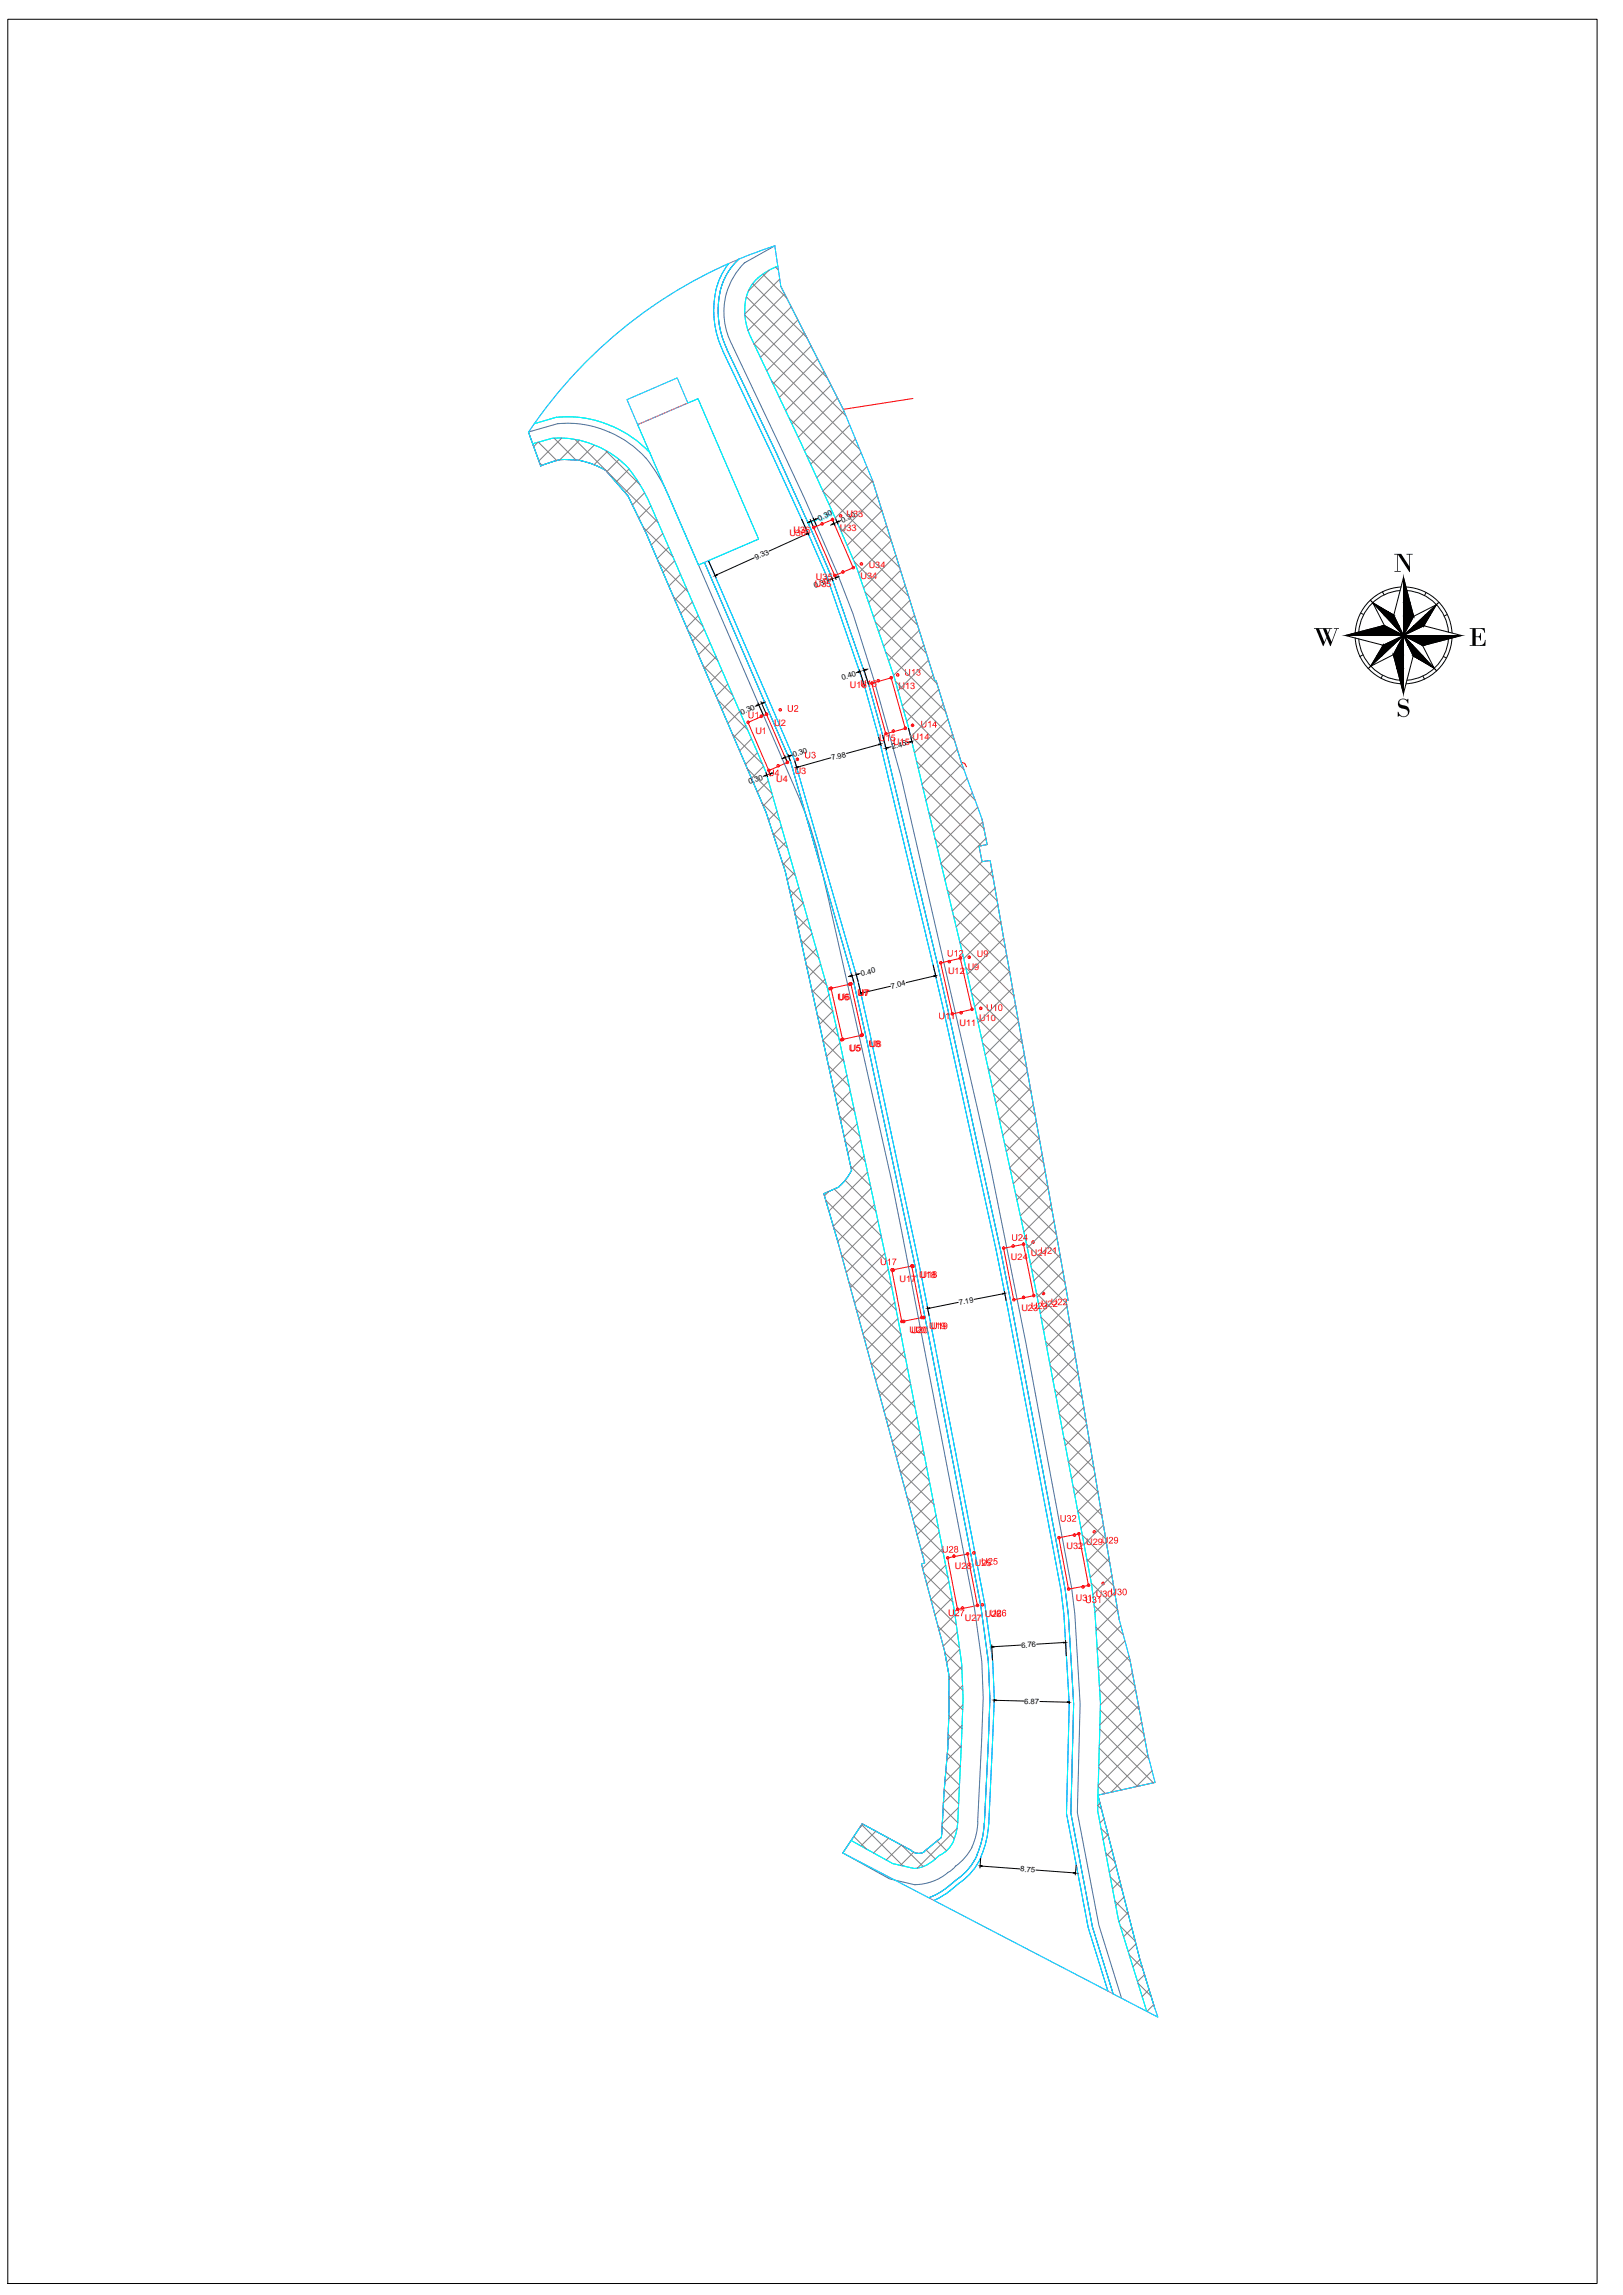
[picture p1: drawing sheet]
<svg xmlns="http://www.w3.org/2000/svg" width="297mm" height="420mm" viewBox="0 0 297 420" stroke-linecap="round" stroke-linejoin="round" font-family="sans-serif">
<defs><g id="words">
<g font-size="1.7" fill="#f00">
<text x="154.9" y="94.6">U33</text>
<text x="144.5" y="98.2">U36</text>
<text x="153.7" y="97.3">U33</text>
<text x="149.1" y="107.5">U35</text>
<text x="149.3" y="106.1">U35</text>
<text x="157.5" y="106.1">U34</text>
<text x="159" y="104">U34</text>
<text x="155.6" y="125.9">U16</text>
<text x="164.5" y="126.2">U13</text>
<text x="138.2" y="134.4">U1</text>
<text x="141.7" y="132.9">U2</text>
<text x="163.5" y="136.5">U15</text>
<text x="167" y="135.5">U14</text>
<text x="142.1" y="143.2">U4</text>
<text x="145.4" y="141.7">U3</text>
<text x="173.5" y="178.4">U12</text>
<text x="177.1" y="177.6">U9</text>
<text x="153.5" y="183.1">U6</text>
<text x="157.1" y="182.3">U7</text>
<text x="159.2" y="191.6">U8</text>
<text x="175.6" y="187.8">U11</text>
<text x="179.2" y="186.9">U10</text>
<text x="155.6" y="192.4">U5</text>
<text x="168.2" y="233.9">U18</text>
<text x="185" y="230.6">U24</text>
<text x="188.7" y="229.9">U21</text>
<text x="164.6" y="234.6">U17</text>
<text x="190.5" y="239.3">U22</text>
<text x="166.4" y="244.1">U20</text>
<text x="170" y="243.3">U19</text>
<text x="186.9" y="240.1">U23</text>
<text x="174.8" y="287.3">U28</text>
<text x="178.4" y="286.6">U25</text>
<text x="195.2" y="283.6">U32</text>
<text x="198.8" y="282.9">U29</text>
<text x="196.9" y="293">U31</text>
<text x="200.6" y="292.4">U30</text>
<text x="176.6" y="296.8">U27</text>
<text x="180.2" y="296.1">U26</text>
</g>
<text font-size="1.4" fill="#0ff" x="150" y="95.5" transform="rotate(-24 150 95.5)">0.30</text>
<g font-size="1.4">
<text x="154.2" y="95.7" transform="rotate(-24 154.2 95.7)">0.30</text>
<text x="138.4" y="102.5" transform="rotate(-25 138.4 102.5)">9.33</text>
<text x="149.1" y="107.6" transform="rotate(-19 149.1 107.6)">0.30</text>
<text x="154.2" y="124.5" transform="rotate(-17 154.2 124.5)">0.40</text>
<text x="135.8" y="130.9" transform="rotate(-24 135.8 130.9)">0.30</text>
<text x="163.4" y="137.2" transform="rotate(-15 163.4 137.2)">2.45</text>
<text x="137.2" y="143.6" transform="rotate(-19 137.2 143.6)">0.30</text>
<text x="145.3" y="138.7" transform="rotate(-19 145.3 138.7)">0.30</text>
<text x="152.3" y="139.2" transform="rotate(-15 152.3 139.2)">7.98</text>
<text x="157.7" y="178.7" transform="rotate(-14 157.7 178.7)">0.40</text>
<text x="163.2" y="181" transform="rotate(-13 163.2 181)">7.04</text>
<text x="175.6" y="238.9" transform="rotate(-11 175.6 238.9)">7.19</text>
<text x="186.9" y="301.7" transform="rotate(-4 186.9 301.7)">6.76</text>
<text x="187.4" y="311.9" transform="rotate(2 187.4 311.9)">6.87</text>
<text x="186.7" y="342.6" transform="rotate(4 186.7 342.6)">8.75</text>
</g>
</g></defs>
<!-- layer: objekt -->
<path d="M142.9 52.4l11.4 22.5 12.8-1.9M159.7 87.9l11.4 36.7M171.3 124.6l4.6 14.9 .7 .3 .3 .6M179.7 150l1 4.6-1.5 .3 .5 2.8 1.5-.2 14.3 80.6h-.4l9.7 58.4M153.4 227.7l15.8 58.4-.6 .2 4.3 16M206.8 303.8l3.2 17.1M211.4 326.3l-10.5 2.3" fill="none" stroke="#f00" stroke-width=".18"/>
<!-- layer: skajori -->
<g fill="none" stroke="#4a7095" stroke-width=".18">
<path d="M136.3 48.1a12.7 12.7 0 0 0-2.2 15.2M141.8 45l-5.6 3.1M102.1 77.6l-5.4 1.5 2.3 6.2M102.1 77.6a18.4 18.4 0 0 1 9.4 1.5M111.5 79.1a19.2 19.2 0 0 1 10.1 10.1l24.7 56.9 1.8 4.7 1.4 4.6 13.7 60.8 15.2 78.5 1.3 9.5 .2 6.6-.9 22.7a9.7 9.7 0 0 1-4.1 8.1M134.1 63.3l13.1 27.9 6 13.6 2.9 7.6 4 12.5 4.8 17.3 16.4 71.3 6.4 32.3 8.4 44.8 .6 4.8 1 16.5-.5 19.9 3.9 20.6 4.2 13.4M102.3 84.2l-3.3 1.1M102.3 84.2l4.1 .1M106.4 84.4l2 .6 2.6 1.2M111 86.2l3.9 4.6 3.4 6.8 21.9 51.1 3.5 10.8 12.2 54.8M153.5 217.3l-2.7 1.2 2.6 9.2M155.9 214.2l-1 1.7-1.4 1.4"/>
<path d="M172.9 302.3l.7 4.2 .1 6.3-.2 7.2-.8 8.4-.3 7.2-.1 .8-3.3 2.7M166.7 338.7l-8.9-4.8-3.6 5.3 8.6 4.8 4.7 1.1M166.7 338.7a1.97 1.97 0 0 0 2.4 .4M200.9 328.6l7.7 30.1 2.7 8.7M173.4 342.8a9.6 9.6 0 0 1-5.9 2.2M174.9 341.6l-.8 .8-.7 .4"/>
</g>
<!-- layer: kufiri -->
<path d="M141.8 45l1.1 7.4 11.4 22.5 5.4 13 11.4 36.7h.2l4.6 14.9 3.8 10.5 1 4.6-1.5 .3 .5 2.8 1.5-.2 14.3 80.6h-.4l9.7 58.4 2 7.3 3.2 17.1 1.4 5.4-10.5 2.3 7.7 30.1 3.3 10.6-57.7-30.1 3.6-5.3 8.9 4.8M141.8 45a86.3 86.3 0 0 0-45 34.1M96.7 79.1l2.3 6.2M102.3 84.2l-3.3 1.1M102.3 84.2l4.1 .1M106.4 84.4l2 .6 2.6 1.2M111 86.2l3.9 4.6 3.4 6.8 21.9 51.1 3.5 10.8 12.2 54.8M153.5 217.3l-2.7 1.2 2.6 9.2 15.8 58.4-.6 .2 4.3 16 .7 4.2 .1 6.3-.2 7.2-.8 8.4-.4 8-3.3 2.7M155.9 214.2l-1 1.7-1.4 1.4M166.7 338.7a1.97 1.97 0 0 0 2.4 .4" fill="none" stroke="#bf00ff" stroke-width=".18"/>
<!-- layer: BAZENI -->
<path d="M116.7 77.7l11-4.7 11.1 25.7-11 4.7z" fill="none" stroke="#007fff" stroke-width=".18"/>
<path d="M114.8 73.2l9.1-4 2 4.6-9.2 3.9z" fill="none" stroke="#f0f" stroke-width=".18"/>
<!-- layer: ulset-project-e-mod -->
<path d="M148.9 96.6l3.4-1.5 3.9 8.8-3.4 1.5zM136.9 132.3l3.4-1.5 3.8 8.8-3.4 1.5zM159.5 125.1l3.6-1 2.6 9.3-3.6 .9zM172.2 176.3l3.6-.9 2.1 9.4-3.6 .8zM152.1 180.9l3.6-.8 2.1 9.4-3.6 .8zM163.2 232.5l3.7-.7 1.8 9.4-3.7 .7zM183.7 228.5l3.6-.7 1.9 9.4-3.7 .8zM173.4 285.2l3.7-.7 1.8 9.4-3.7 .8zM193.8 281.5l3.6-.7 1.8 9.5-3.6 .6z" fill="none" stroke="#f00" stroke-width=".18"/>
<!-- layer: kubza-10cm-mod -->
<g fill="none" stroke="#dd8a6e" stroke-width=".18">
<path d="M135.2 47.4a12.3 12.3 0 0 0-3.7 10.4l.4 3 1.1 3M136.5 54.6a11.3 11.3 0 0 0 .9 7.1M142.4 48.7a8.5 8.5 0 0 0-5.8 5.9M101.8 76.4l-4 1.2M101.9 76.4a19.6 19.6 0 0 1 10.1 1.6M112 78a20.2 20.2 0 0 1 7 4.9M133 63.8l9.1 19.1 6.3 14 3.7 8.6 6.9 19.9 2.5 9a2492.1 2492.1 0 0 1 23.4 103.7l10 52.8 .6 4.6 1 16.4-.5 20 3.9 20.8 3.8 12.4M137.4 61.7l9.1 19.1 6.4 14.1 3.8 8.8 6.9 20.2 2.7 9.3a2623.8 2623.8 0 0 1 23.5 103.9l10 53.1 .6 4.9 1 16.7-.5 19.7 3.8 20.1 5.2 16.6M100.9 80.3l-3.4 1M100.9 80.3a16.4 16.4 0 0 1 8.3 1.4M109.2 81.6a16.1 16.1 0 0 1 8.3 7.8l1.5 3 21.2 48.9 11.3 39.8a2460.2 2460.2 0 0 1 21.3 104.2l1.9 9.4 1.3 9.9 .3 6.4-1 22.6-.3 1.7-.5 1.7M128.9 103l15.8 36.4 11.6 40.6 2.1 9.4 9.1 42.3 12 62.1 1.4 10.3 .3 6.9-1 22.9"/>
<path d="M155.8 336.9l7.6 4.3 3.9 .9M171.9 339.7l-.6 .5M174.5 337a5.2 5.2 0 0 1-2.6 2.7M178.8 339.7a10.4 10.4 0 0 1-3.6 4.3M180.1 333.9a16.2 16.2 0 0 1-1.3 5.8M169.1 341.7l-1.8 .4M171.3 340.2l-1.3 1-.9 .5M173.3 345.5l-1.5 1.1-1.8 .8M175.2 344l-1.9 1.6"/>
</g>
<!-- layer: Ujori-mod -->
<g fill="none" stroke="#00f" stroke-width=".18">
<path d="M131 53.4a17 17 0 0 0 1.3 10.8M133.4 48.2a12.3 12.3 0 0 0-2.4 5.2M135.2 47.4a12.3 12.3 0 0 0-3.7 10.4l.4 3 1.1 3M132.2 64.1l9.1 19.1 6.4 14 3.7 8.6 6.8 19.8 2.5 9a2487.9 2487.9 0 0 1 23.5 103.6l10 52.9 .5 4.5 1 16.3-.5 20.1 4 20.9 3.6 11.6M133 63.8l9.1 19.1 6.3 14 3.7 8.6 6.9 19.9 2.5 9a2492.1 2492.1 0 0 1 23.4 103.7l10 52.8 .6 4.6 1 16.4-.5 20 3.9 20.8 3.8 12.4M128.9 103l15.8 36.4 11.6 40.6 2.1 9.4 9.1 42.3 12 62.1 1.4 10.3 .3 6.9-1 22.9M129.7 102.6l15.7 36.5 11.7 40.7a2766.1 2766.1 0 0 1 23.1 113.9l1.5 10.4 .3 6.9-1 22.9a17.7 17.7 0 0 1-1.5 6.1M178.8 339.7a10.4 10.4 0 0 1-3.6 4.3M180.1 333.9a16.2 16.2 0 0 1-1.3 5.8M173.3 345.5l-1.5 1.1-1.8 .8M173.8 346.2l-1.3 .9-1.5 .8M175.2 344l-1.9 1.6"/>
<path d="M175.7 344.6l-1.9 1.6M179.5 340a11.2 11.2 0 0 1-3.8 4.6"/>
</g>
<!-- layer: lloga-sip -->
<g fill="none" stroke="#0ff" stroke-width=".18">
<path d="M131 53.4a12.3 12.3 0 0 1 2.4-5.2 86.3 86.3 0 0 0-36.6 30.9M131 53.4a17 17 0 0 0 1.3 10.8M136.5 54.6a11.3 11.3 0 0 0 .9 7.1M141.8 45l1.1 7.4 11.4 22.5 5.4 13 11.4 36.7h.2l4.6 14.9 3.8 10.5 1 4.6-1.5 .3 .5 2.8 1.5-.2 14.3 80.6h-.4l9.7 58.4 2 7.3 3.2 17.1 1.4 5.4-10.5 2.3 .5-16.8-1-16.7-.6-4.9-1.8-9.5a1978.9 1978.9 0 0 0-21.7-105.4l-10-42.1-2.7-9.3-6.9-20.2-3.8-8.8-6.4-14.1-9.1-19.1 9.1 19.1 6.4 14.1 3.8 8.8 6.9 20.2 2.7 9.3a2623.8 2623.8 0 0 1 23.5 103.9l10 53.1 .6 4.9 1 16.7-.5 19.7 3.8 20.1 5.2 16.6-6.2-3.1-3.8-12.4-3.9-20.8 .5-20-1-16.4-.6-4.6a2167 2167 0 0 0-23.3-114.5l-10.1-42-2.5-9-6.9-19.9-3.7-8.6-6.3-14-9.1-19.1M141.8 45l-6.6 2.4a12.3 12.3 0 0 0-3.7 10.4l.4 3 1.1 3M142.4 48.7a8.6 8.6 0 0 0-5.8 5.9M96.7 79.1l.8 2.2 3.4-1-3.4 1 1.5 4M101.8 76.4l-4 1.2M101.9 76.4a19.6 19.6 0 0 1 10.1 1.6M112 78a20.2 20.2 0 0 1 7 4.9M132.2 64.1l9.1 19.1 6.4 14 3.7 8.6 6.8 19.8 2.5 9a2487.9 2487.9 0 0 1 23.5 103.6l10 52.9 .5 4.5 1 16.3-.5 20.1 4 20.9 3.6 11.6-31.8-16.5M100.9 80.3a16.4 16.4 0 0 1 8.3 1.4"/>
<path d="M102.3 84.2l-3.3 1.1M102.3 84.2l4.1 .1M106.4 84.4l2 .6 2.6 1.2M109.2 81.6a16.1 16.1 0 0 1 8.3 7.8l1.5 3M111 86.2l3.9 4.6 3.4 6.8 21.9 51.1 3.5 10.8 12.2 54.8M119 92.4l21.2 48.9 11.3 39.8a2460.2 2460.2 0 0 1 21.3 104.2l1.9 9.4 1.3 9.9 .3 6.4-1 22.6M148.2 95.7l-.4 .2M148.4 95.3l.5 1.2M148.9 95l.5 1.2M149.7 95.1l-.3 .1M153.5 217.3l-2.7 1.2 2.6 9.2 15.8 58.4-.6 .2 4.3 16 .7 4.2 .1 6.3-.2 7.2-.8 8.4-.4 8-3.3 2.7M155.9 214.2l-1 1.7-1.4 1.4"/>
<path d="M166.7 338.7l-8.9-4.8-2 3 7.6 4.3 3.9 .9-3.9-.9-7.6-4.3-1.6 2.3 15.8 8.2M166.7 338.7a1.97 1.97 0 0 0 2.4 .4M171.9 339.7l-.6 .5M174.5 337a5.2 5.2 0 0 1-2.6 2.7M175.3 333.6l-.3 1.7-.5 1.7M178.8 339.7a10.4 10.4 0 0 1-3.6 4.3M180.1 333.9a16.2 16.2 0 0 1-1.3 5.8M180.2 333.9l1-22.9-.3-6.9-1.4-10.3-12-62.1-11.2-51.7-11.6-40.6-15.8-36.4-1.1 .4-13-30.2 9.1-4 2 4.6 1.8-.8 11.1 25.7-9.1 3.9 15.7 36.5 11.7 40.7a2766.1 2766.1 0 0 1 23.1 113.9l1.5 10.4 .3 6.9-1 22.9a17.7 17.7 0 0 1-1.5 6.1M200.9 328.7l7.7 30 3.3 10.6-2-1.1-5.2-16.6-3.8-20.1zM169.1 341.7l-1.8 .4M171.3 340.2l-1.3 1-.9 .5M173.3 345.5l-1.5 1.1-1.8 .8"/>
<path d="M173.8 346.2l-1.3 .9-1.5 .8M175.2 344l-1.9 1.6M175.7 344.6l-1.9 1.6M179.5 340a11.2 11.2 0 0 1-3.8 4.6"/>
</g>
<g fill="#0ff" stroke="#0ff" stroke-width=".18">
<path d="M148.2 95.7l.3-.1-.3 .2z"/>
<path d="M149 95.3l.3-.2 .1 .2z"/>
</g>
<!-- layer: dimenzionet -->
<g fill="none" stroke="#000" stroke-width=".18">
<path d="M146.7 95.1l1.3 2.9M147.6 97.8l-6.9 3.1M148.1 95.6l-.3 .1M148.3 95.1l.6 1.4M148.8 94.8l.6 1.4M149.6 94.9l-.3 .2M152.3 96l-.3 .2M152.4 95.2l.4 1M152.9 95l.5 .9M153.9 95.3l-.4 .2M129.7 102.8l1.3 2.9M138 102.1l-6.8 3.1"/>
<path d="M152 106.1l-.4 .1M152.2 105.7l.2 .6M152.8 105.5l.2 .6M153.6 105.6l-.4 .1M138.5 129.2l-.3 .1M138.7 128.7l1 2.2M139.3 128.5l.9 2.2M140.1 128.5l-.3 .1M143.4 138.8l-.3 .1M143.6 138.3l.4 1.2M144.2 138.1l.4 1.2M145 138.2l-.3 .2"/>
<path d="M145.4 139.2l.5 1.7M152 138.7l-5.8 1.7M157 123l-.3 .2M157.3 122.6l.9 2.9M158.1 122.4l.8 2.9M158.9 122.5l-.4 .1M160.8 135l.5 1.5M160.8 136.3l-5.9 1.6M161.5 134.5l.7 2.8M163.1 136.7l-.6 .2M166.3 133.3l.7 2.8M166.6 135.8l-.6 .2"/>
<path d="M140 142l-.3 .1M140.2 141.4l.3 .8M140.7 141.2l.3 .8M141.6 141.4l-.3 .2M155.6 178.7l-.3 .1M155.9 178.3l.4 1.5M156.6 178.1l.4 1.6M157.1 179.9l.5 2.3M157.4 178.2l-.3 .1M170.8 176.7l.6 2.3M170.9 178.7l-5.1 1.2M163 180.6l-5.1 1.2"/>
<path d="M169.7 239.2l.3 1.6M175.4 238.4l-5.3 1.1M183.5 236.9l-5.2 1M183.8 236.4l.3 1.7M181.5 301.1l.1 2.8M182 311.1l-.1 .5M182.3 311.3l5.1 .1M186.8 301.2l-4.9 .3M190.3 311.5l5.1 .1M194.7 300.7l-5 .3M195 300.3l.1 2.8M195.7 311.5v.5"/>
<path d="M179.5 340.2l-.1 1.8M179.7 341.6l6.9 .6M189.6 342.4l6.9 .5M197 341.5l-.2 1.8"/>
</g>
<g fill="#000" stroke="#000" stroke-width=".18">
<path d="M147.5 97.8l.4-.1-.3 .1zM148.1 95.5l.3-.1-.3 .2zM149 95.2l.3-.2v.1zM152.3 95.9h.3l-.3 .1zM153.2 95.6l.3-.2 .1 .1zM130.9 105.4l.3-.2 .1 .1zM152 106h.3l-.3 .1zM152.9 105.8l.3-.2v.1zM138.5 129.1l.4-.1-.4 .2zM139.4 128.8l.3-.2 .1 .1zM143.4 138.7h.3l-.2 .1zM144.3 138.5l.3-.2 .1 .1z"/>
<path d="M157 123h.4l-.3 .1zM158.1 122.7l.4-.2v.2zM160.8 136.2h.4l-.3 .2zM162.2 137l.3-.1zM166.5 135.8l.4-.1-.3 .2zM140 142l.4-.1-.4 .2zM140.9 141.7l.4-.2v.1zM145.8 140.5l.4-.1zM155.6 178.7l.3-.1-.3 .2zM156.7 178.4l.3-.1 .1 .1zM170.9 178.7l.4-.1-.4 .2zM157.6 181.8l.3-.1v.1z"/>
<path d="M169.8 239.5l.3-.1 .1 .1zM183.5 236.8h.4l-.4 .1zM181.5 301.5l.3-.1 .1 .2zM181.9 311.2h.4v.1zM194.6 300.7h.4l-.3 .1zM195.4 311.5l.3 .1-.3 .1zM179.4 341.6h.3v.1zM196.5 342.8l.3 .1h-.3z"/>
</g>
<!-- layer: ulset-pikat -->
<g fill="none" stroke="#f00" stroke-width=".18">
<path d="M148.9 96.6h.1M152.3 95.1h.1M152.8 105.4h.1M156.2 103.9h.1M136.9 132.3h.1M140.3 130.8h.1M144.1 139.6h.1M159.5 125.1h.1M162.1 134.3h.1M163.1 124.1h.1M165.7 133.4h.1M140.7 141.1h.1"/>
<path d="M172.2 176.3h.1M175.8 175.4h.1M152.1 180.9h.1M154.2 190.3h.1M155.7 180.1h.1M157.8 189.5h.1M174.3 185.6h.1M177.9 184.8h.1M163.2 232.5h.1M166.9 231.8h.1M183.7 228.5h.1M185.5 238h.1"/>
<path d="M187.3 227.8h.1M189.2 237.2h.1M165 241.9h.1M168.7 241.2h.1M173.4 285.2h.1M175.2 294.7h.1M177.1 284.5h.1M178.9 293.9h.1M193.8 281.5h.1M195.6 290.9h.1M197.4 280.8h.1M199.2 290.3h.1"/>
<circle cx="148.9" cy="96.6" r=".23"/>
<circle cx="152.4" cy="95.1" r=".23"/>
<circle cx="152.8" cy="105.4" r=".23"/>
<circle cx="156.2" cy="103.9" r=".23"/>
<circle cx="136.9" cy="132.2" r=".23"/>
<circle cx="140.3" cy="130.8" r=".23"/>
<circle cx="144.1" cy="139.6" r=".23"/>
<circle cx="159.6" cy="125.1" r=".23"/>
<circle cx="162.1" cy="134.3" r=".23"/>
<circle cx="163.1" cy="124.1" r=".23"/>
<circle cx="165.7" cy="133.3" r=".23"/>
<circle cx="140.7" cy="141" r=".23"/>
<circle cx="172.2" cy="176.3" r=".23"/>
<circle cx="175.8" cy="175.4" r=".23"/>
<circle cx="152.1" cy="180.9" r=".23"/>
<circle cx="154.2" cy="190.3" r=".23"/>
<circle cx="155.8" cy="180.1" r=".23"/>
<circle cx="157.8" cy="189.5" r=".23"/>
<circle cx="174.3" cy="185.6" r=".23"/>
<circle cx="177.9" cy="184.8" r=".23"/>
<circle cx="163.2" cy="232.5" r=".23"/>
<circle cx="166.9" cy="231.8" r=".23"/>
<circle cx="183.7" cy="228.5" r=".23"/>
<circle cx="185.6" cy="237.9" r=".23"/>
<circle cx="187.3" cy="227.8" r=".23"/>
<circle cx="189.2" cy="237.2" r=".23"/>
<circle cx="165.1" cy="241.9" r=".23"/>
<circle cx="168.7" cy="241.2" r=".23"/>
<circle cx="173.4" cy="285.2" r=".23"/>
<circle cx="175.3" cy="294.6" r=".23"/>
<circle cx="177.1" cy="284.5" r=".23"/>
<circle cx="178.9" cy="293.9" r=".23"/>
<circle cx="193.8" cy="281.5" r=".23"/>
<circle cx="195.6" cy="290.9" r=".23"/>
<circle cx="197.4" cy="280.8" r=".23"/>
<circle cx="199.2" cy="290.2" r=".23"/>
</g>
<!-- layer: 0 -->
<g fill="none" stroke="#f00" stroke-width=".18">
<path d="M139.3 131.2h.1"/>
<circle cx="139.3" cy="131.1" r=".23"/>
</g>
<g fill="#f00">
<path d="M137 130.3h.1v.7a.31 .31 0 0 0 .3 .4 .31 .31 0 0 0 .3-.4v-.7h.2v1l-.4 .2h-.4l-.1-.3z"/>
<path d="M138.2 130.6l.5-.3v1.2h-.2v-.9l-.2 .1z"/>
</g>
<g fill="none" stroke="#f00" stroke-width=".18">
<path d="M142.8 130h.1"/>
<circle cx="142.8" cy="130" r=".23"/>
</g>
<g fill="#f00">
<path d="M144.2 129.1h.1v.7a.31 .31 0 0 0 .3 .4 .31 .31 0 0 0 .3-.4v-.7h.2v1l-.3 .2-.5-.1-.1-.2z"/>
<path d="M145.4 129.3l.2-.2h.3a.46 .46 0 0 1 .2 .5 .46 .46 0 0 1-.4 .4l-.2 .1h.6v.2h-.8l.1-.2 .4-.4a.23 .23 0 0 0 .1-.3 .23 .23 0 0 0-.2-.2 .23 .23 0 0 0-.2 .3l-.2-.1z"/>
</g>
<g fill="none" stroke="#f00" stroke-width=".18">
<path d="M145.9 139h.1"/>
<circle cx="145.9" cy="139" r=".23"/>
</g>
<g fill="#f00">
<path d="M147.3 137.6h.2v.7a.32 .32 0 0 0 .3 .4 .32 .32 0 0 0 .4-.4v-.7h.1l-.1 1.1-.3 .2-.3-.1-.3-.3z"/>
<path d="M148.5 137.8l.2-.2a.32 .32 0 0 1 .5 .1 .32 .32 0 0 1-.2 .5h.1a.37 .37 0 0 1-.1 .6 .37 .37 0 0 1-.5-.3h.2a.24 .24 0 0 0 .2 .2 .24 .24 0 0 0 .2-.3 .24 .24 0 0 0-.3-.1v-.2a.21 .21 0 0 0 .3-.1 .21 .21 0 0 0-.2-.2 .21 .21 0 0 0-.2 .2z"/>
</g>
<g fill="none" stroke="#f00" stroke-width=".18">
<path d="M142.4 140.2h.1"/>
<circle cx="142.4" cy="140.2" r=".23"/>
</g>
<g fill="#f00">
<path d="M140.7 140.9h.1v.7a.32 .32 0 0 0 .3 .4 .32 .32 0 0 0 .4-.4v-.7h.1l-.1 1.1-.1 .1-.6-.1-.1-.4z"/>
<path d="M142.3 140.9h.1v.8h.2v.1h-.2v.3h-.1v-.3h-.5zM142.3 141.1l-.4 .6h.4z"/>
</g>
<g fill="none" stroke="#f00" stroke-width=".18">
<path d="M154 190.4h.1"/>
<circle cx="154" cy="190.4" r=".23"/>
</g>
<g fill="#f00">
<path d="M155.5 191.3h.1v.7a.32 .32 0 0 0 .4 .4 .32 .32 0 0 0 .3-.4v-.7h.1v.8a.47 .47 0 0 1-.5 .4 .47 .47 0 0 1-.4-.5z"/>
<path d="M156.8 191.3h.6v.1h-.5l-.1 .4 .4-.1 .2 .3v.2l-.2 .3a.41 .41 0 0 1-.6-.3h.2a.26 .26 0 0 0 .4 .1 .26 .26 0 0 0 0-.4 .26 .26 0 0 0-.4 0l-.1 .1z"/>
</g>
<g fill="none" stroke="#f00" stroke-width=".18">
<path d="M151.9 181h.1"/>
<circle cx="151.9" cy="181" r=".23"/>
</g>
<g fill="#f00">
<path d="M153.4 182h.1v.6a.32 .32 0 0 0 .3 .4 .32 .32 0 0 0 .4-.4v-.6h.1l-.1 1-.1 .1h-.6l-.1-.3z"/>
<path d="M154.6 182.1l.4-.2 .3 .2v.1l-.2 .1a.27 .27 0 0 0-.3-.2 .27 .27 0 0 0-.1 .4l.4-.1 .2 .3a.38 .38 0 0 1-.4 .4 .38 .38 0 0 1-.4-.4zM154.7 182.8a.26 .26 0 0 0 .5 0 .26 .26 0 0 0-.5 0z"/>
</g>
<g fill="none" stroke="#f00" stroke-width=".18">
<path d="M155.5 180.2h.1"/>
<circle cx="155.5" cy="180.2" r=".23"/>
</g>
<g fill="#f00">
<path d="M157 181.1h.1l.1 .8a.3 .3 0 0 0 .3 .3 .3 .3 0 0 0 .3-.4v-.7h.1l-.1 1.1-.2 .1h-.4l-.2-.2z"/>
<path d="M158.1 181.2h.8l-.3 .6-.1 .5h-.2v-.2l.4-.8h-.6z"/>
</g>
<g fill="none" stroke="#f00" stroke-width=".18">
<path d="M157.6 189.6h.1"/>
<circle cx="157.6" cy="189.6" r=".23"/>
</g>
<g fill="#f00">
<path d="M159.1 190.5h.1v.7a.32 .32 0 0 0 .4 .4 .32 .32 0 0 0 .3-.4v-.7h.1v1.1l-.2 .1h-.6l-.1-.4z"/>
<path d="M160.3 190.6l.4-.1a.29 .29 0 0 1 .3 .2 .29 .29 0 0 1-.2 .4 .35 .35 0 0 1 0 .5 .35 .35 0 0 1-.5-.1 .35 .35 0 0 1 .2-.5l-.2-.1zM160.4 190.8a.2 .2 0 0 0 .4 0 .2 .2 0 0 0-.4 0zM160.4 191.4a.25 .25 0 0 0 .5 0 .25 .25 0 0 0-.5 0z"/>
</g>
<g fill="none" stroke="#f00" stroke-width=".18">
<path d="M177.4 175.3h.1"/>
<circle cx="177.4" cy="175.3" r=".23"/>
</g>
<g fill="#f00">
<path d="M178.9 174h.2v.7a.31 .31 0 0 0 .3 .4 .31 .31 0 0 0 .2-.4v-.7h.2v.7a.47 .47 0 0 1-.4 .5 .47 .47 0 0 1-.5-.5z"/>
<path d="M180.2 174a.54 .54 0 0 1 .6 .3 .54 .54 0 0 1 0 .6l-.1 .2a.36 .36 0 0 1-.4 .1 .36 .36 0 0 1-.3-.3h.2a.27 .27 0 0 0 .4 .1 .27 .27 0 0 0 .1-.4l-.2 .1a.39 .39 0 0 1-.5-.1 .39 .39 0 0 1 .2-.6zM180.1 174.4a.3 .3 0 0 0 .6 0 .3 .3 0 0 0-.6 0z"/>
</g>
<g fill="none" stroke="#f00" stroke-width=".18">
<path d="M179.5 184.6h.1"/>
<circle cx="179.5" cy="184.6" r=".23"/>
</g>
<g fill="#f00">
<path d="M180.6 183.9h.1l.1 .9 .2 .1a.27 .27 0 0 0 .3 0 .27 .27 0 0 0 .1-.3v-.7h.2l-.1 1-.2 .2h-.5l-.2-.3z"/>
<path d="M181.8 184.2l.5-.3v1.2h-.2v-1l-.3 .2z"/>
<path d="M182.8 184l.4-.1 .2 .2 .1 .7-.3 .3-.5-.2zM182.9 184v.7a.24 .24 0 0 0 .2 .3 .24 .24 0 0 0 .2-.4v-.2a.28 .28 0 0 0-.1-.3 .28 .28 0 0 0-.3-.1z"/>
</g>
<g fill="none" stroke="#f00" stroke-width=".18">
<path d="M175.9 185.4h.1"/>
<circle cx="175.9" cy="185.4" r=".23"/>
</g>
<g fill="#f00">
<path d="M171.9 185.4h.1v.7a.32 .32 0 0 0 .3 .4 .32 .32 0 0 0 .4-.4v-.7h.1v1l-.3 .2-.5-.1-.1-.1z"/>
<path d="M173.1 185.7l.5-.3v1.2h-.2v-1l-.2 .2z"/>
<path d="M174.1 185.7l.4-.3v1.2h-.1v-1l-.3 .2z"/>
</g>
<g fill="none" stroke="#f00" stroke-width=".18">
<path d="M173.7 176.1h.1"/>
<circle cx="173.7" cy="176.1" r=".23"/>
</g>
<g fill="#f00">
<path d="M173.4 173.9h.2v.7a.32 .32 0 0 0 .3 .4 .32 .32 0 0 0 .3-.4v-.7h.2v1l-.4 .2h-.4l-.2-.3z"/>
<path d="M174.7 174.2l.4-.3v1.2h-.1v-.9l-.2 .1z"/>
<path d="M175.5 174.1h.1a.39 .39 0 0 1 .7 0 .39 .39 0 0 1-.3 .6l-.3 .3h.6v.1h-.8v-.2l.5-.3a.25 .25 0 0 0 .1-.5 .25 .25 0 0 0-.4 .2h-.2z"/>
</g>
<g fill="none" stroke="#f00" stroke-width=".18">
<path d="M164.3 123.6h.1"/>
<circle cx="164.3" cy="123.6" r=".23"/>
</g>
<g fill="#f00">
<path d="M165.6 122.5h.2v.7a.3 .3 0 0 0 .3 .3 .3 .3 0 0 0 .3-.3v-.7h.2l-.1 1-.1 .2h-.4a.39 .39 0 0 1-.4-.5z"/>
<path d="M166.9 122.7l.4-.2v1.2h-.1v-1l-.3 .2z"/>
<path d="M167.8 122.6l.4-.1a.29 .29 0 0 1 .2 .2 .29 .29 0 0 1-.1 .3 .37 .37 0 0 1 0 .7 .37 .37 0 0 1-.6-.3l.1-.1a.24 .24 0 0 0 .3 .3 .24 .24 0 0 0 .2-.3 .24 .24 0 0 0-.3-.2v-.1a.2 .2 0 0 0 .3-.2 .2 .2 0 0 0-.2-.2 .2 .2 0 0 0-.2 .2h-.2z"/>
</g>
<g fill="none" stroke="#f00" stroke-width=".18">
<path d="M167 132.8h.1"/>
<circle cx="167" cy="132.8" r=".23"/>
</g>
<g fill="#f00">
<path d="M168.6 132h.2v.7a.32 .32 0 0 0 .3 .4 .32 .32 0 0 0 .3-.4v-.7h.1v1l-.2 .2h-.5l-.2-.3z"/>
<path d="M169.9 132.3l.4-.3v1.2h-.1v-1l-.3 .2z"/>
<path d="M171.2 132h.1v.8h.2v.1h-.2v.3h-.2v-.3h-.5zM171.1 132.2l-.3 .6h.3z"/>
</g>
<g fill="none" stroke="#f00" stroke-width=".18">
<path d="M163.5 133.9h.1"/>
<circle cx="163.5" cy="133.9" r=".23"/>
</g>
<g fill="#f00">
<path d="M161 134.5h.1v.7a.32 .32 0 0 0 .4 .4 .32 .32 0 0 0 .3-.4v-.7h.1v.9l-.2 .3h-.2a.41 .41 0 0 1-.5-.5z"/>
<path d="M162.2 134.8l.5-.3v1.2h-.2v-1l-.3 .2z"/>
<path d="M163.2 134.5h.6v.1h-.5v.4l.1-.1a.41 .41 0 0 1 .5 .4 .41 .41 0 0 1-.4 .4 .41 .41 0 0 1-.4-.3h.1a.26 .26 0 0 0 .4 0 .26 .26 0 0 0 0-.4 .26 .26 0 0 0-.4 .1h-.1z"/>
</g>
<g fill="none" stroke="#f00" stroke-width=".18">
<path d="M160.7 124.6h.1"/>
<circle cx="160.7" cy="124.6" r=".23"/>
</g>
<g fill="#f00">
<path d="M157.6 124.5h.1v.7a.33 .33 0 0 0 .3 .4 .33 .33 0 0 0 .4-.4v-.7h.1l-.1 1.1-.2 .1-.6-.1z"/>
<path d="M158.8 124.8l.4-.3v1.2h-.1v-.9l-.2 .1z"/>
<path d="M159.7 124.7l.2-.1a.32 .32 0 0 1 .5 .2h-.1a.28 .28 0 0 0-.4-.1 .28 .28 0 0 0-.1 .4l.1-.1a.39 .39 0 0 1 .5 .3 .39 .39 0 0 1-.4 .5 .39 .39 0 0 1-.4-.5zM159.8 125.4a.26 .26 0 0 0 .5 0 .26 .26 0 0 0-.5 0z"/>
</g>
<g fill="none" stroke="#f00" stroke-width=".18">
<path d="M163.5 232.6h.1"/>
<circle cx="163.5" cy="232.5" r=".23"/>
</g>
<g fill="#f00">
<path d="M161.2 230.4h.2v.8a.32 .32 0 0 0 .3 .3 .32 .32 0 0 0 .3-.4v-.7h.2l-.1 1.1-.2 .1-.6-.1-.1-.2z"/>
<path d="M162.5 230.7l.4-.3v1.2h-.1v-1l-.3 .3z"/>
<path d="M163.3 230.4h.8l-.4 .6-.1 .6h-.1v-.3l.4-.7h-.6z"/>
</g>
<g fill="none" stroke="#f00" stroke-width=".18">
<path d="M167.1 231.8h.1"/>
<circle cx="167.1" cy="231.8" r=".23"/>
</g>
<g fill="#f00">
<path d="M168.6 232.7h.2v.7a.31 .31 0 0 0 .3 .4 .31 .31 0 0 0 .3-.4v-.7h.1v1.1l-.3 .1h-.5l-.1-.2z"/>
<path d="M169.9 233l.4-.3v1.2h-.1v-.9l-.3 .2z"/>
<path d="M170.8 232.8a.31 .31 0 0 1 .5 0 .31 .31 0 0 1-.1 .5l.2 .1a.38 .38 0 0 1-.1 .5 .38 .38 0 0 1-.5-.1 .38 .38 0 0 1 .1-.5l-.2-.2zM170.9 233a.2 .2 0 0 0 .4 0 .2 .2 0 0 0-.4 0zM170.8 233.6a.25 .25 0 0 0 .5 0 .25 .25 0 0 0-.5 0z"/>
</g>
<g fill="none" stroke="#f00" stroke-width=".18">
<path d="M169 241.2h.1"/>
<circle cx="169" cy="241.2" r=".23"/>
</g>
<g fill="#f00">
<path d="M170.5 242.1h.2v.9a.31 .31 0 0 0 .4 .2 .31 .31 0 0 0 .2-.4v-.7h.2l-.1 .9a.47 .47 0 0 1-.5 .3 .47 .47 0 0 1-.4-.5z"/>
<path d="M171.8 242.4l.4-.3v1.2h-.1v-.9l-.3 .2z"/>
<path d="M172.6 242.3h.1a.45 .45 0 0 1 .6 0 .45 .45 0 0 1 .1 .6l-.1 .2a.35 .35 0 0 1-.4 .3 .35 .35 0 0 1-.3-.4h.1a.29 .29 0 0 0 .4 .2 .29 .29 0 0 0 .2-.4l-.2 .1h-.4zM172.7 242.5a.25 .25 0 0 0 .5 0 .25 .25 0 0 0-.5 0z"/>
</g>
<g fill="none" stroke="#f00" stroke-width=".18">
<path d="M165.4 241.9h.1"/>
<circle cx="165.4" cy="241.9" r=".23"/>
</g>
<g fill="#f00">
<path d="M166.9 242.9h.1l.1 .7a.3 .3 0 0 0 .3 .3 .3 .3 0 0 0 .3-.3v-.7h.1v1l-.2 .2h-.4a.39 .39 0 0 1-.3-.5z"/>
<path d="M168.1 243l.5-.1a.5 .5 0 0 1 .2 .5 .5 .5 0 0 1-.5 .4l-.1 .1h.6v.2h-.8l.6-.7a.22 .22 0 0 0-.1-.4 .22 .22 0 0 0-.3 .2h-.2z"/>
<path d="M169.1 243l.1-.1a.49 .49 0 0 1 .5 .2 .49 .49 0 0 1 0 .5v.2a.4 .4 0 0 1-.5 .2 .4 .4 0 0 1-.2-.5zM169.2 243l-.1 .6a.28 .28 0 0 0 .3 .4 .28 .28 0 0 0 .2-.4v-.3a.28 .28 0 0 0-.1-.3 .28 .28 0 0 0-.3 0z"/>
</g>
<g fill="none" stroke="#f00" stroke-width=".18">
<path d="M189 227.4h.1"/>
<circle cx="189.1" cy="227.4" r=".23"/>
</g>
<g fill="#f00">
<path d="M190.6 228.4h.1v.6a.32 .32 0 0 0 .3 .4 .32 .32 0 0 0 .3-.4v-.6h.2v.8l-.2 .3h-.2a.42 .42 0 0 1-.5-.5z"/>
<path d="M191.8 228.5l.4-.1a.47 .47 0 0 1 .2 .5 .47 .47 0 0 1-.4 .3l-.1 .2h.6v.1h-.8l.4-.5a.25 .25 0 0 0 .3-.3 .25 .25 0 0 0-.3-.2 .25 .25 0 0 0-.2 .2h-.2z"/>
<path d="M192.7 228.7l.5-.4v1.2h-.2v-.9l-.2 .2z"/>
</g>
<g fill="none" stroke="#f00" stroke-width=".18">
<path d="M191 236.8h.1"/>
<circle cx="191" cy="236.8" r=".23"/>
</g>
<g fill="#f00">
<path d="M192.4 237.8h.2v.6a.32 .32 0 0 0 .3 .4 .32 .32 0 0 0 .3-.4v-.6h.2l-.1 1-.3 .2-.4-.1-.2-.3z"/>
<path d="M193.6 237.9h.1a.39 .39 0 0 1 .6 0 .39 .39 0 0 1-.3 .6l-.2 .3h.6v.1h-.8l.4-.5a.25 .25 0 0 0 .1-.5 .24 .24 0 0 0-.4 .2h-.1z"/>
<path d="M194.5 237.9h.1a.39 .39 0 0 1 .7 0 .39 .39 0 0 1-.3 .6l-.3 .3h.6v.1h-.8l.5-.5a.25 .25 0 0 0 .1-.5 .24 .24 0 0 0-.4 .2h-.2z"/>
</g>
<g fill="none" stroke="#f00" stroke-width=".18">
<path d="M187.3 237.5h.1"/>
<circle cx="187.3" cy="237.5" r=".23"/>
</g>
<g fill="#f00">
<path d="M188.8 238.5h.2v.9l.3 .2 .3-.1v-1h.2v.8l-.2 .4h-.5l-.3-.2z"/>
<path d="M190 238.6l.1-.1a.41 .41 0 0 1 .6 .2 .41 .41 0 0 1-.3 .6l-.3 .2h.6v.2h-.8l.5-.6a.24 .24 0 0 0 .2-.3 .24 .24 0 0 0-.3-.2 .24 .24 0 0 0-.2 .3l-.1-.1z"/>
<path d="M191 238.6l.1-.1a.31 .31 0 0 1 .4 .1 .31 .31 0 0 1 0 .4l.2 .2-.1 .3a.37 .37 0 0 1-.4 .2 .37 .37 0 0 1-.3-.3l.1-.1a.23 .23 0 0 0 .3 .2 .23 .23 0 0 0 .2-.3 .23 .23 0 0 0-.3-.1v-.1a.21 .21 0 0 0 .3-.2 .21 .21 0 0 0-.3-.2 .21 .21 0 0 0-.2 .2h-.1z"/>
</g>
<g fill="none" stroke="#f00" stroke-width=".18">
<path d="M185.4 228.1h.1"/>
<circle cx="185.4" cy="228.1" r=".23"/>
</g>
<g fill="#f00">
<path d="M185.2 225.9h.2v.9a.31 .31 0 0 0 .4 .2 .31 .31 0 0 0 .2-.4v-.7h.2l-.1 1.1-.3 .2-.4-.1-.2-.2z"/>
<path d="M186.5 226a.41 .41 0 0 1 .6 .2 .41 .41 0 0 1-.3 .6l-.3 .2h.6v.1h-.8l.4-.4a.28 .28 0 0 0 .3-.4 .28 .28 0 0 0-.4-.2l-.1 .2h-.1z"/>
<path d="M187.8 225.9l.1 .8h.2v.2h-.2v.2h-.1v-.2h-.5zM187.8 226.2l-.4 .5h.4z"/>
</g>
<g fill="none" stroke="#f00" stroke-width=".18">
<path d="M178.2 284.3h.1"/>
<circle cx="178.2" cy="284.3" r=".23"/>
</g>
<g fill="#f00">
<path d="M179.7 285.3h.2v.6a.32 .32 0 0 0 .3 .4 .32 .32 0 0 0 .3-.4v-.6h.2l-.1 1-.2 .1h-.5l-.2-.3z"/>
<path d="M180.9 285.4l.2-.1a.38 .38 0 0 1 .5 .2 .38 .38 0 0 1-.3 .5l-.3 .3h.6v.1h-.8l.1-.2 .4-.4a.24 .24 0 0 0 .1-.4 .24 .24 0 0 0-.4 .2h-.1z"/>
<path d="M181.9 285.3h.6v.1h-.4l-.1 .3a.38 .38 0 0 1 .5 .2 .38 .38 0 0 1-.2 .5 .38 .38 0 0 1-.5-.3h.1a.28 .28 0 0 0 .5 .1 .28 .28 0 0 0 0-.4 .28 .28 0 0 0-.5 .1h-.1z"/>
</g>
<g fill="none" stroke="#f00" stroke-width=".18">
<path d="M179.8 293.8h.1"/>
<circle cx="179.8" cy="293.8" r=".23"/>
</g>
<g fill="#f00">
<path d="M181.3 294.7h.1l.1 .8a.3 .3 0 0 0 .3 .3 .3 .3 0 0 0 .3-.4v-.7h.1l-.1 1.1-.2 .1h-.4l-.2-.2z"/>
<path d="M182.5 294.9l.2-.2 .5 .1v.4l-.6 .6h.6v.1h-.8l.1-.2 .4-.4a.24 .24 0 0 0 .2-.3 .24 .24 0 0 0-.3-.2 .24 .24 0 0 0-.2 .3l-.2-.1z"/>
<path d="M183.5 294.8l.2-.1h.3l.1 .3h-.1a.22 .22 0 0 0-.3-.2 .22 .22 0 0 0-.2 .3v.2l.2-.2 .4 .1v.5a.42 .42 0 0 1-.6 .2 .42 .42 0 0 1-.1-.6zM183.5 295.5a.3 .3 0 0 0 .6 0 .3 .3 0 0 0-.6 0z"/>
</g>
<g fill="none" stroke="#f00" stroke-width=".18">
<path d="M176.1 294.4h.1"/>
<circle cx="176.2" cy="294.4" r=".23"/>
</g>
<g fill="#f00">
<path d="M173.6 294.7h.2v.7a.31 .31 0 0 0 .3 .4 .31 .31 0 0 0 .3-.4v-.7h.2l-.1 1.1-.2 .1-.5-.1-.2-.2z"/>
<path d="M174.8 294.8l.2-.1 .5 .1v.4l-.6 .5h.6v.2h-.8l.1-.3 .6-.5a.23 .23 0 0 0-.2-.3 .23 .23 0 0 0-.3 .2h-.1z"/>
<path d="M175.7 294.7h.8l-.4 .8v.4h-.2v-.2l.4-.9h-.6z"/>
</g>
<g fill="none" stroke="#f00" stroke-width=".18">
<path d="M174.6 284.9h.1"/>
<circle cx="174.6" cy="284.9" r=".23"/>
</g>
<g fill="#f00">
<path d="M172.5 283.1h.2v.6a.32 .32 0 0 0 .3 .4 .32 .32 0 0 0 .3-.4v-.6h.2v.8l-.2 .3h-.3a.39 .39 0 0 1-.4 0 .39 .39 0 0 1-.1-.5z"/>
<path d="M173.7 283.2l.3-.2 .2 .1a.54 .54 0 0 1 .2 .5 .54 .54 0 0 1-.5 .4l-.1 .1h.6v.1h-.8l.1-.2 .5-.4a.24 .24 0 0 0 0-.4 .24 .24 0 0 0-.4 .2h-.1z"/>
<path d="M174.7 283.1h.2a.29 .29 0 0 1 .4 .1 .29 .29 0 0 1-.1 .4l.2 .1v.4l-.2 .1h-.4l-.1-.1a.29 .29 0 0 1 .1-.5l-.1-.2zM174.8 283.3a.2 .2 0 0 0 .4 0 .2 .2 0 0 0-.4 0zM174.7 283.9a.25 .25 0 0 0 .5 0 .25 .25 0 0 0-.5 0z"/>
</g>
<g fill="none" stroke="#f00" stroke-width=".18">
<path d="M200.3 280.5h.1"/>
<circle cx="200.3" cy="280.5" r=".23"/>
</g>
<g fill="#f00">
<path d="M201.8 281.4h.1l.1 .8a.3 .3 0 0 0 .3 .3 .3 .3 0 0 0 .3-.4v-.7h.1l-.1 1.1-.2 .1-.4-.1-.2-.2z"/>
<path d="M203 281.5l.2-.1h.3a.48 .48 0 0 1 .1 .5 .48 .48 0 0 1-.3 .4l-.2 .1h.6v.2h-.8l.4-.5a.29 .29 0 0 0 .3-.4 .29 .29 0 0 0-.5-.2v.2h-.2z"/>
<path d="M203.9 281.5l.4-.1 .3 .2v.7l-.1 .2a.38 .38 0 0 1-.6-.2h.1a.28 .28 0 0 0 .4 .1 .28 .28 0 0 0 .1-.4 .37 .37 0 0 1-.5 0 .37 .37 0 0 1-.1-.5zM204 281.8a.25 .25 0 0 0 .5 0 .25 .25 0 0 0-.5 0z"/>
</g>
<g fill="none" stroke="#f00" stroke-width=".18">
<path d="M201.9 289.9h.1"/>
<circle cx="201.9" cy="289.9" r=".23"/>
</g>
<g fill="#f00">
<path d="M203.4 290.8h.1v.7a.31 .31 0 0 0 .3 .4 .31 .31 0 0 0 .3-.4v-.7h.2l-.1 1.1-.3 .2-.5-.2z"/>
<path d="M204.6 290.9h.1a.31 .31 0 0 1 .4 .1 .31 .31 0 0 1-.1 .4h.1a.38 .38 0 0 1-.1 .7 .38 .38 0 0 1-.5-.4h.2a.24 .24 0 0 0 .3 .2 .24 .24 0 0 0 .1-.3 .24 .24 0 0 0-.3-.1v-.1a.22 .22 0 0 0 .3-.2 .22 .22 0 0 0-.2-.3 .22 .22 0 0 0-.2 .3l-.2-.1z"/>
<path d="M205.6 290.9a.52 .52 0 0 1 .6 .2 .52 .52 0 0 1 0 .5l-.2 .4-.2 .1-.3-.2-.1-.7zM205.7 291l-.1 .4a.27 .27 0 0 0 0 .4 .27 .27 0 0 0 .4 0l.1-.4a.28 .28 0 0 0-.1-.3 .28 .28 0 0 0-.3-.1z"/>
</g>
<g fill="none" stroke="#f00" stroke-width=".18">
<path d="M198.2 290.5h.1"/>
<circle cx="198.2" cy="290.5" r=".23"/>
</g>
<g fill="#f00">
<path d="M198.7 292.3h.2v.7a.31 .31 0 0 0 .3 .4 .31 .31 0 0 0 .3-.4v-.7h.2l-.1 1-.2 .2-.5-.1-.2-.2z"/>
<path d="M200 292.4l.4-.1a.26 .26 0 0 1 .2 .3 .26 .26 0 0 1-.2 .2l.3 .3-.1 .3-.5 .1-.2-.2 .2-.2a.23 .23 0 0 0 .2 .3 .23 .23 0 0 0 .2-.3 .23 .23 0 0 0-.3-.2v-.1a.22 .22 0 0 0 .3-.2 .22 .22 0 0 0-.2-.2 .22 .22 0 0 0-.2 .2h-.2z"/>
<path d="M200.9 292.6l.5-.3v1.2h-.2v-1l-.2 .2z"/>
</g>
<g fill="none" stroke="#f00" stroke-width=".18">
<path d="M196.6 281.1h.1"/>
<circle cx="196.6" cy="281" r=".23"/>
</g>
<g fill="#f00">
<path d="M194.1 277.4h.2v.7a.32 .32 0 0 0 .3 .3 .32 .32 0 0 0 .3-.3v-.7h.2l-.1 1-.3 .2h-.4l-.2-.5z"/>
<path d="M195.4 277.5h.5l.1 .3-.2 .1a.36 .36 0 0 1 0 .7 .36 .36 0 0 1-.5-.3l.1-.1a.25 .25 0 0 0 .2 .3 .25 .25 0 0 0 .3-.3 .25 .25 0 0 0-.2-.2h-.2l.1-.1a.21 .21 0 0 0 .2-.2 .21 .21 0 0 0-.2-.2 .21 .21 0 0 0-.2 .2h-.1z"/>
<path d="M196.2 277.5l.2-.1 .5 .1v.5l-.5 .4h.6v.2h-.8l.5-.7a.23 .23 0 0 0 0-.4 .23 .23 0 0 0-.4 .2h-.1z"/>
</g>
<g fill="none" stroke="#f00" stroke-width=".18">
<path d="M150.4 95.9h.1M153.8 94.5h.1M154.2 104.7h.1M157.6 103.3h.1"/>
<circle cx="150.5" cy="95.9" r=".23"/>
<circle cx="153.8" cy="94.4" r=".23"/>
<circle cx="154.3" cy="104.7" r=".23"/>
<circle cx="157.7" cy="103.2" r=".23"/>
</g>
<!-- layer: kubza-40cm css -->
<g fill="none" stroke="#808080" stroke-width=".18">
<path d="M136.3 57.7l18.5 18.5M136.6 54.3l14.8 14.8M137.7 51.9l10 9.9M139.6 50.2l4.4 4.3M140.7 49.5l-3.8 3.8M141.9 48.9l.5 .5M142.7 51.1l-6.4 6.4M143.6 53.8l-6.7 6.7M144.8 56.2l-6.8 6.8M146 58.6l-6.8 6.8M138 62.9l19.3 19.4M141.2 69.7l18.6 18.6"/>
<path d="M144.5 76.6l16.9 16.9M147.2 61l-6.9 6.9M148.4 63.3l-6.9 7M149.6 65.7l-7 7M150.9 68.1l-7.1 7.1M152.1 70.5l-7.2 7.1M153.3 72.9l-7.2 7.1M154.5 75.3l-7.2 7.2M155.5 77.8l-7.1 7.2M98.5 81l-.8 .8M98.5 81l3.4 3.3M98.7 84.8l.5 .4"/>
<path d="M101.4 80.2l4 4.1M102.8 80.2l-4.2 4.2M105.2 80.4l5.8 5.8M106 80.6l-3.6 3.6M108.7 81.5l-2.8 2.8M110.9 82.5l6.3 6.3M111 86.2l9.4 9.4M111.2 82.6l-2.5 2.5M113.3 84.1l-2.2 2.2M115.1 85.9l-2.3 2.3M116.6 87.9l-2.2 2.3M117.8 96.6l5.4 5.4"/>
<path d="M118 90.2l-2.2 2.2M119.1 92.6l-2.2 2.2M120.2 95.1l-2.1 2.2M121.3 97.7l-2.1 2.1M147.6 83.3l15.4 15.4M153.6 96.4l12.7 12.7M156.6 80.4l-7.1 7M157.6 82.9l-7 7 14.1 14M158.7 85.4l-6.9 7M159.7 88l-6.8 6.8M160.6 90.7l-6.6 6.6M161.4 93.5l-6.3 6.3"/>
<path d="M162.2 96.2l-6.1 6.1M163.1 98.9l-6 6M120.6 103l5.3 5.3M122.4 100.2l-2.1 2.1M123.3 109.3l5.3 5.3M123.5 102.7l-2.1 2.1M124.5 105.2l-2.1 2.1M125.6 107.7l-2.1 2.1M126 115.5l5.3 5.4M126.7 110.2l-2.1 2.1M127.8 112.7l-2.1 2.2M128.9 115.2l-2.2 2.2"/>
<path d="M129.9 117.7l-2.1 2.2M156.3 102.8l11.6 11.6M158.3 108.4l11.2 11.2M160.2 113.9l11.3 11.3M162.1 119.4l11 10.9M163.9 101.7l-5.8 5.9M164.8 104.5l-5.8 5.8M165.7 107.2l-5.8 5.8M166.5 109.9l-5.7 5.7M167.4 112.7l-5.7 5.6M168.2 115.4l-5.6 5.6M169.1 118.1l-5.5 5.5"/>
<path d="M128.6 121.8l5.5 5.5M131 120.2l-2.1 2.2M131.3 128.1l5.5 5.5M132.1 122.7l-2.1 2.2M133.2 125.2l-2.2 2.2M134.1 134.4l5.5 5.5M134.3 127.8l-2.2 2.1M135.4 130.3l-2.2 2.1M136.5 132.8l-2.2 2.2M137.5 135.3l-2.1 2.2M138.6 137.8l-2.2 2.2M163.9 124.7l10.8 10.8"/>
<path d="M165.3 129.7l11.1 11.2M166.6 134.6l11.9 11.9M167.7 139.3l12.4 12.4M169.9 120.9l-5.5 5.5M170.8 123.6l-5.7 5.7M171.8 126.2l-5.9 5.9M172.7 128.9l-6 6M173.5 131.7l-6.1 6.1M174.4 134.4l-6.4 6.3M175.2 137.2l-6.5 6.4M176.1 139.9l-6.7 6.6M136.7 140.7l4.6 4.5"/>
<path d="M139.4 147l3.3 3.3M139.7 140.3l-2.2 2.2M140.6 143l-2 2M141.4 145.8l-1.7 1.7M141.5 152.6l2.6 2.7M142.2 148.6l-1.5 1.5M143 151.4l-1.5 1.4M143.2 157.9l2.4 2.4M143.8 154.1l-1.4 1.4M144.6 156.9l-1.3 1.4M145.4 159.7l-1.3 1.4M168.9 144.1l10.7 10.7"/>
<path d="M170 148.8l11.7 11.7M171.1 153.5l11.4 11.4M172.2 158.2l11 11M177 142.5l-6.9 6.9M178 145.1l-7.2 7.2M179 147.8l-7.5 7.4M179.7 157.7l-6.1 6.2M179.9 150.5l-7.7 7.6M180.5 153.5l-7.6 7.5M181.6 159.5l-7.3 7.3M144.5 162.8l2.5 2.5-1.6 1.6M145.5 167.4l2.9 3"/>
<path d="M146.2 162.5l-1.5 1.5M146.5 172.1l3.4 3.3M147.6 176.7l3.7 3.7M147.8 168.1l-1.7 1.8M148.6 170.9l-1.9 1.9M149.4 173.7l-2.1 2.1M150.2 176.5l-2.2 2.2M151 179.3l-2.3 2.4M173.4 163l10.6 10.6M174.5 167.7l10.3 10.2M175.6 172.4l10 9.9M176.7 177.1l9.6 9.6"/>
<path d="M182.1 162.6l-7.1 7.1M182.6 165.7l-6.9 6.9M183.2 168.7l-6.8 6.8M183.7 171.8l-6.7 6.6M184.2 174.8l-6.5 6.5M184.8 177.9l-6.4 6.4M148.6 181.2l3.8 3.9-2.4 2.5M149.6 185.9l3.8 3.9M151.6 195.1l3.8 3.8M151.8 182.1l-2.5 2.5M152.6 199.7l3.8 3.8M153.1 188l-2.5 2.5 3.9 3.8"/>
<path d="M153.7 190.9l-2.5 2.5M154.4 193.9l-2.5 2.5M155 196.9l-2.4 2.4M155.6 199.8l-2.4 2.4M177.8 181.8l9.3 9.3M178.8 186.4l9.1 9M179.9 191l8.8 8.8M180.8 195.6l8.7 8.5M185.3 180.9l-6.3 6.3M185.9 184l-6.3 6.2M186.4 187l-6.1 6.1M186.9 190l-5.9 6.1"/>
<path d="M187.5 193.1l-5.9 5.9M188 196.2l-5.8 5.7M188.6 199.2l-5.7 5.7M151.1 219.7l11.1 11.2M151.7 218.2l-.8 .7M152.7 217.7l8.6 8.6M153.7 204.3l3.7 3.7M154.7 208.9l3.7 3.7M154.7 216.1l5.6 5.6M155.7 213.5l3.6 3.6M156.3 202.8l-2.4 2.4M156.9 205.8l-2.4 2.3"/>
<path d="M157.5 208.7l-2.3 2.3M158.1 211.7l-2.3 2.3M158.8 214.6l-7.1 7.1M159.4 217.6l-6.9 6.9M181.8 200.2l8.4 8.3M182.9 204.8l8.1 8.1M183.9 209.4l7.9 7.9M184.9 214l7.7 7.6M185.9 218.5l7.4 7.5M189.1 202.3l-5.6 5.5M189.6 205.3l-5.4 5.5M190.2 208.4l-5.4 5.4"/>
<path d="M190.7 211.4l-5.2 5.3M191.3 214.5l-5.2 5.1M191.8 217.5l-5 5.1M152.6 224.8l10.6 10.5M154 229.8l10 10M155.3 234.8l9.6 9.5M156.7 239.7l9.1 9M160 220.5l-6.7 6.8M160.7 223.5l-6.6 6.6M161.3 226.5l-6.4 6.4M162 229.4l-6.4 6.3M162.6 232.4l-6.2 6.2"/>
<path d="M163.2 235.4l-6 6M163.8 238.4l-5.9 5.8M186.9 223.2l7.2 7.1M187.9 227.8l7 7M188.8 232.3l6.4 6.3M189.7 236.7l6.2 6.3M192.3 220.6l-4.9 4.9M192.9 223.6l-4.9 4.9M193.4 226.7l-4.8 4.8M194 229.7l-4.8 4.8M194.5 232.8l-4.6 4.7M195.1 235.8l-4.7 4.7"/>
<path d="M195.3 239.2l-4.3 4.3M158.1 244.6l8.5 8.6M159.4 249.6l8.1 8M160.8 254.5l7.5 7.6M162.1 259.4l7.1 7.1M164.3 241.4l-5.6 5.6M164.9 244.4l-5.4 5.5M165.5 247.4l-5.2 5.3M166.1 250.4l-5.1 5.1M166.7 253.4l-4.9 4.9M167.2 256.5l-4.7 4.7M167.8 259.5l-4.5 4.5"/>
<path d="M190.5 241.1l6.1 6.1M191.4 245.6l5.9 6M192.2 250l5.9 5.9M193.1 254.4l5.7 5.8M193.9 258.9l5.6 5.6M195.8 242.3l-4.3 4.2M196.3 245.3l-4.2 4.2M196.8 248.4l-4.1 4.2M197.3 251.5l-4 4.1M197.9 254.6l-4.1 4M198.4 257.7l-4 3.9M163.4 264.3l6.6 6.7"/>
<path d="M164.7 269.2l6.2 6.2M166 274.1l5.8 5.8M167.3 279l5.3 5.3M168.4 262.5l-4.3 4.3M169 265.5l-4.2 4.1M169.6 268.5l-4 4M170.2 271.5l-3.8 3.8M170.8 274.5l-3.7 3.6M171.3 277.5l-3.5 3.5M194.7 263.3l5.5 5.5M195.6 267.7l5.3 5.4M196.4 272.2l5.3 5.2"/>
<path d="M197.3 276.6l5.1 5.1M198.9 260.7l-3.9 3.9M199.4 263.8l-3.8 3.8M199.9 266.9l-3.8 3.8M200.4 270l-3.7 3.7M200.9 273.1l-3.6 3.6M201.5 276.2l-3.6 3.6M202 279.2l-3.6 3.6M168.6 283.9l4.9 4.9M169.1 288l5.3 5.3M171.6 297.7l4 3.9M171.9 280.5l-3.3 3.3"/>
<path d="M172.5 283.6l-3.6 3.6M173 286.6l-3.4 3.4M173.6 289.6l-3.2 3.2 4.6 4.7M174.2 292.6l-3.1 3.1M174.8 295.6l-2.9 2.9M175.2 298.8l-2.6 2.6M198.1 281l5 5.1M198.9 285.5l4.9 4.8M199.8 289.9l4.7 4.8M200.3 294l5.3 5.3M200.6 297.9l6.3 6.3M202.5 282.3l-3.5 3.5"/>
<path d="M203 285.4l-3.5 3.4M203.5 288.5l-3.5 3.4M204 291.5l-3.6 3.7M204.5 294.6l-3.9 3.9M205.1 297.6l-4.3 4.3M172.9 302.6l3.2 3.1M173.6 317.6l2.3 2.4M173.6 314.1l2.5 2.4M173.6 306.9l2.6 2.6M173.7 310.5l2.5 2.5M175.6 301.9l-2.3 2.4M176 319.6l-2.7 2.7"/>
<path d="M176 305.2l-2.4 2.3M176.1 315.9l-2.6 2.5M176.2 308.6l-2.5 2.5M176.2 312.1l-2.6 2.6M200.8 301.7l6.9 6.9M201 305.5l7.5 7.5M201.2 309.3l8.1 8.1M201.3 316.5l9.8 9.9M201.4 313.1l8.9 8.9M205.9 300.4l-4.9 4.9M206.7 303.2l-5.5 5.5M207.2 306.3l-5.8 5.8"/>
<path d="M207.8 309.3l-6.5 6.5M208.4 312.3l-7.2 7.2M208.9 315.3l-7.8 7.9M209.5 318.4l-8.5 8.5M156.3 336.2l2.3 2.3M157.7 334.1l7.6 7.5M158 334l-.7 .6M160.3 335.3l-2.7 2.7M162.6 336.5l-2.7 2.7M165 337.8l-2.8 2.7M165.1 337.9l3.9 3.8M167.2 339.1l-2.4 2.4"/>
<path d="M169.5 338.7l1.7 1.6M171.5 337l1.7 1.8M172.4 334.4l2.3 2.2M172.6 331l2.6 2.6M172.8 327.6l2.6 2.6M173.1 324.3l2.5 2.5M173.4 321l2.4 2.4-2.8 2.8M175.2 334.7l-7.3 7.3M175.4 330.9l-2.9 3M175.6 327.1l-2.9 2.9M201 327l1.3 1.4M201.1 323.6l4.1 4.1"/>
<path d="M201.2 320.1l7 6.9M201.3 330.1l-.4 .5 .7 .6M201.5 334.7l1.3 1.4M202 333l-.7 .7M202.3 339.2l1.8 1.7M202.8 335.9l-.9 .9M203.5 338.7l-1 1.1M210.1 321.4l-6.7 6.7M210.8 324.2l-2.8 2.9M203.2 343.6l2.1 2.1M204 348l2.5 2.5M204.2 341.6l-1.2 1.2"/>
<path d="M205 344.4l-1.4 1.4M205 352.7l2.8 2.7M205.7 347.3l-1.5 1.5M206.4 350.2l-1.6 1.6M206.7 357.9l2.4 2.4M207.2 353l-1.6 1.6M207.9 355.9l-1.4 1.4M208.6 358.7l-1.3 1.4M208.3 363.1l2.4 2.4M209.5 361.5l-1.3 1.3M210.3 364.3l-1.3 1.2M211.1 367l-1.2 1.2"/>
</g>
<!-- layer: Korniza e jashtme -->
<path d="M1.4 3.5h290.9v414.6h-290.9z" fill="none" stroke="#000" stroke-width=".18"/>
<!-- layer: 0 -->
<g fill="none" stroke="#000" stroke-width=".18">
<path d="M246.2 116.3h21.3M246.2 116.3l6.9 1.8M248 116.8a8.9 8.9 0 0 0 8.4 8.4M248.7 116.9a8.2 8.2 0 0 0 7.6 7.6M249 112.2l.5 .3M249.4 119.9l-.5 .3M250.8 109.9l12.1 12.9M253 108.3l.3 .6M253.1 118.1l-2.2 3.9 4.1-2.1M253.4 114.5l-7.2 1.8M253.4 114.5l7 3.7M255 119.9l1.9 7.1"/>
<path d="M255.1 112.6l-3.9-2.3 2.2 4.2M255.1 112.6l3.5 7.5M256.3 108.1a8.2 8.2 0 0 0-7.6 7.6M256.4 107.5a8.9 8.9 0 0 0-8.4 8.4M256.9 105.7v21.3M256.9 105.7l-1.8 6.9M256.9 105.7l1.8 7.1M257.3 107.5a8.9 8.9 0 0 1 8.4 8.4M257.5 108.1a8.2 8.2 0 0 1 7.6 7.6M258.7 112.8l4.2-2.1-2.3 3.9M258.7 112.8l-3.7 7.1M260.4 118.2l2.1 4.2-3.9-2.3"/>
<path d="M260.6 114.6l6.9 1.7M260.6 114.6l-7.5 3.5M261 108.5l-.3 .5M263.3 110.3l-12.9 12.1M264.9 112.5l-.6 .3M265.1 116.9a8.2 8.2 0 0 1-7.6 7.6M265.7 116.8a8.9 8.9 0 0 1-8.4 8.4M267.5 116.3l-7.1 1.9M253 123.7l-.2 .5M258.6 120.1l-1.7 6.9M260.4 123.8l.3 .5M264.2 120.2l.5 .3"/>
</g>
<g fill="#000" stroke="#000" stroke-width=".18">
<path d="M251.2 110.3l.6 .4h-.2zM253.1 114.6h.3zM255 119.9h1.9v2.5zM255.2 114.6h.8l.9 1.7zM256.9 105.7l1.1 4.6h-1.1zM256.9 114.6h.9l-.9 1.7zM253.1 118.1l3.8-1.8-1.9 1.8zM256.9 116.3v1.8h-1zM256.9 116.3l1.7 1.8h-.9zM256.9 116.3h10.6l-6.9 1.8zM260.8 112.6h.9l-1.1 2zM260.8 112.6l2.1-1.9-1.2 1.9z"/>
<path d="M252 120.1h.9l-2 1.9zM258.6 120.1h1.8l1.8 1.9z"/>
<path d="M251.6 110.7l3.5 1.9-3.3-1.9zM251.6 110.7l3.5 1.9h-1.7z"/>
<path d="M253.1 114.6l3.8 1.7-3.5-1.7zM246.2 116.3l6.9-1.7 3.8 1.7z"/>
<path d="M253.1 118.1l-.2 2 2.1-2zM253.1 118.1l-.2 2h-.9z"/>
<path d="M255 119.9l.7 2.5h1.2zM255.7 122.4h1.2v4.6z"/>
<path d="M253.4 112.6l2.6 2-.9-2zM253.4 112.6l2.6 2h-.8z"/>
<path d="M256.9 116.3l3.4 1.8h.3zM260.3 118.1h.3z"/>
<path d="M255.9 118.1l1 1.8v-1.8zM255.9 118.1l1 1.8h-1.9z"/>
<path d="M256.9 110.3l1.8 2.5-.7-2.5zM256.9 110.3l1.8 2.5h-1.8z"/>
<path d="M257.7 118.1l2.7 2-1.8-2zM257.7 118.1l2.7 2h-1.8z"/>
<path d="M256.9 112.8l.9 1.8 .9-1.8zM256.9 112.8l.9 1.8h-.9z"/>
<path d="M258.8 114.6h1.8l.2-2zM256.9 116.3l1.9-1.7h1.8z"/>
<path d="M258.6 120.1l3.3 1.9h.3zM261.9 122h.3l.3 .4z"/>
</g>
<g fill="#000">
<path d="M255.2 101.4h1.2l1.5 2.3v-2.2h-.5v-.1h1.2v.1h-.6v3.2l-2.2-3.2v3h.6v.2h-1.2v-.2h.5v-3h-.5zM269 115h2.7l.1 .8h-.2l-.1-.4-.3-.2-1.1-.1v1.4h.3a.49 .49 0 0 0 .5-.6h.1v1.4l-.1-.1a.47 .47 0 0 0-.5-.6h-.3v1.5l1.3-.1 .3-.4 .1-.4h.1v1.1h-2.9v-.2h.5v-3h-.5zM256 128.3l.6-.4h.4l.5 .2 .3-.2v.9l-.7-.7-.5-.1-.2 .2a.51 .51 0 0 0-.3 .6 .51 .51 0 0 0 .7 .3l.5 .1 .5 .3 .2 .5-.1 .7-.4 .4-.4 .2h-.4l-.6-.3-.3 .2v-.9h.1l.5 .7 .3 .2 .6-.1 .4-.4v-.4l-.3-.4-1-.2-.5-.4-.1-.7z"/>
<path d="M240.5 115h3.3v.1h-.3l-.4 1 .6 1.4 .9-2.4h-.5v-.1h1v.1h-.4l-1.2 3.2-.7-1.5-.7 1.5-1.3-3.2h-.3zM242.7 115.1l.3 .8 .4-.8zM241.4 115.1l1 2.4 .4-.9-.7-1.5z"/>
</g>
<use href="#words"/>
</svg>
